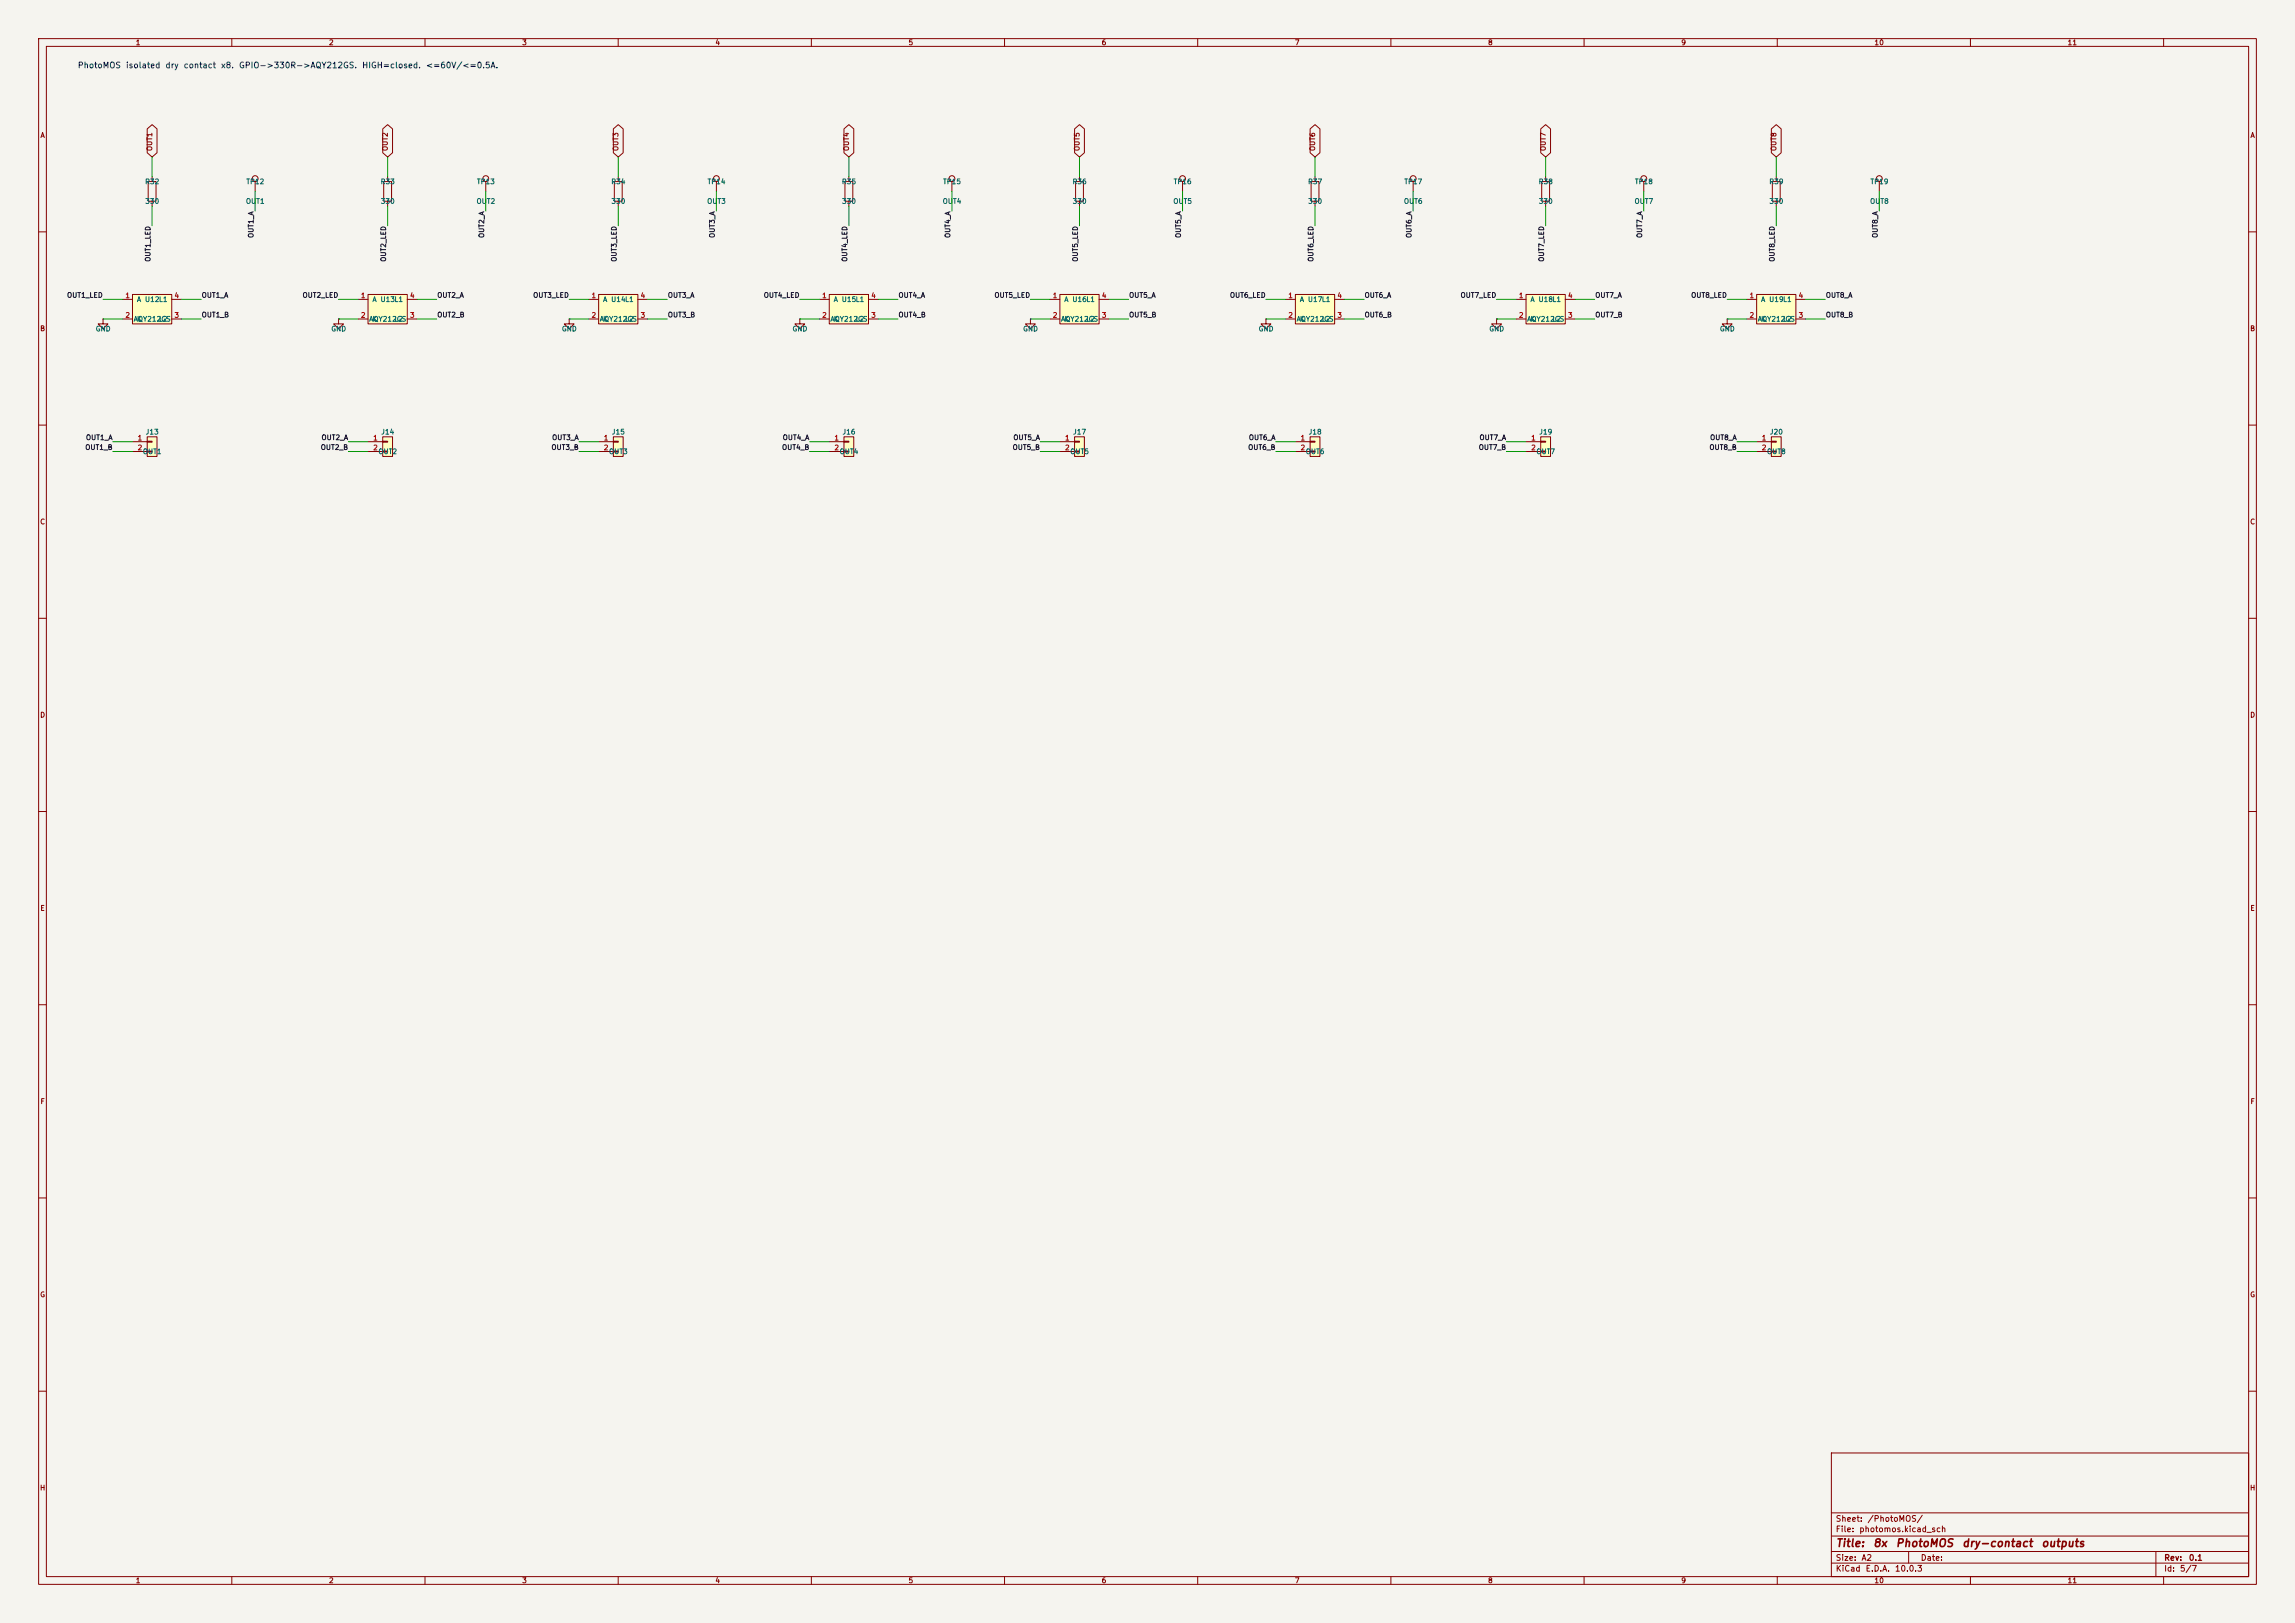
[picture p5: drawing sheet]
<svg xmlns="http://www.w3.org/2000/svg" width="594mm" height="420mm" viewBox="0 0 594 420" stroke-linecap="round" stroke-linejoin="round" font-family="sans-serif">
<defs><g id="words">
<g font-size="2" fill="#840000">
<text x="475" y="400.8">Title:</text>
<text x="484.7" y="400.8">8x</text>
<text x="490.5" y="400.8">PhotoMOS</text>
<text x="507.7" y="400.8">dry-contact</text>
<text x="528.2" y="400.8">outputs</text>
</g>
<g font-size="1.5" fill="#0000c2">
<text x="20" y="18">PhotoMOS</text>
<text x="32.4" y="18">isolated</text>
<text x="42.7" y="18">dry</text>
<text x="47.4" y="18">contact</text>
<text x="57.1" y="18">x8.</text>
<text x="61.7" y="18">GPIO-&gt;330R-&gt;AQY212GS.</text>
<text x="93.6" y="18">HIGH=closed.</text>
<text x="110.1" y="18">&lt;=60V/&lt;=0.5A.</text>
</g>
<g font-size="1.5" fill="#840000">
<text x="475" y="394.1">Sheet:</text>
<text x="483.2" y="394.1">/PhotoMOS/</text>
<text x="475" y="396.8">File:</text>
<text x="481.1" y="396.8">photomos.kicad_sch</text>
<text x="475" y="407">KiCad</text>
<text x="475" y="404.2">Size:</text>
<text x="481.7" y="404.2">A2</text>
<text x="482.7" y="407">E.D.A.</text>
<text x="490.3" y="407">10.0.3</text>
<text x="497" y="404.2">Date:</text>
<text x="560" y="404.2">Rev:</text>
<text x="560" y="407">Id:</text>
<text x="564.1" y="407">5/7</text>
<text x="566.4" y="404.2">0.1</text>
</g>
<g font-size="1.3" fill="#840000">
<text x="35" y="12">1</text>
<text x="85" y="12">2</text>
<text x="135" y="12">3</text>
<text x="185" y="12">4</text>
<text x="235" y="12">5</text>
<text x="285" y="12">6</text>
<text x="335" y="12">7</text>
<text x="385" y="12">8</text>
<text x="435" y="12">9</text>
<text x="485" y="12">10</text>
<text x="535" y="12">11</text>
<text x="10.3" y="36">A</text>
<text x="582.3" y="36">A</text>
<text x="39.7" y="39.2" transform="rotate(-90 39.7 39.2)">OUT1</text>
<text x="100.6" y="39.2" transform="rotate(-90 100.6 39.2)">OUT2</text>
<text x="160.3" y="39.2" transform="rotate(-90 160.3 39.2)">OUT3</text>
<text x="220" y="39.2" transform="rotate(-90 220 39.2)">OUT4</text>
<text x="279.7" y="39.2" transform="rotate(-90 279.7 39.2)">OUT5</text>
<text x="340.7" y="39.2" transform="rotate(-90 340.7 39.2)">OUT6</text>
<text x="400.4" y="39.2" transform="rotate(-90 400.4 39.2)">OUT7</text>
<text x="460.1" y="39.2" transform="rotate(-90 460.1 39.2)">OUT8</text>
<text x="10.3" y="86">B</text>
<text x="582.3" y="86">B</text>
<text x="10.3" y="136">C</text>
<text x="582.3" y="136">C</text>
<text x="10.3" y="186">D</text>
<text x="582.3" y="186">D</text>
<text x="10.3" y="236">E</text>
<text x="582.3" y="236">E</text>
<text x="10.3" y="286">F</text>
<text x="582.3" y="286">F</text>
<text x="10.3" y="336">G</text>
<text x="582.3" y="336">G</text>
<text x="10.2" y="386">H</text>
<text x="582.2" y="386">H</text>
<text x="35" y="410">1</text>
<text x="85" y="410">2</text>
<text x="135" y="410">3</text>
<text x="185" y="410">4</text>
<text x="235" y="410">5</text>
<text x="285" y="410">6</text>
<text x="335" y="410">7</text>
<text x="385" y="410">8</text>
<text x="435" y="410">9</text>
<text x="485" y="410">10</text>
<text x="535" y="410">11</text>
</g>
<g font-size="1.3" fill="#006464">
<text x="37.4" y="48">R32</text>
<text x="63.6" y="48">TP12</text>
<text x="98.4" y="48">R33</text>
<text x="123.3" y="48">TP13</text>
<text x="158.1" y="48">R34</text>
<text x="183" y="48">TP14</text>
<text x="217.8" y="48">R35</text>
<text x="244" y="48">TP15</text>
<text x="277.5" y="48">R36</text>
<text x="303.6" y="48">TP16</text>
<text x="338.4" y="48">R37</text>
<text x="363.3" y="48">TP17</text>
<text x="398.1" y="48">R38</text>
<text x="423" y="48">TP18</text>
<text x="457.8" y="48">R39</text>
<text x="484" y="48">TP19</text>
<text x="37.5" y="53">330</text>
<text x="63.5" y="53">OUT1</text>
<text x="98.4" y="53">330</text>
<text x="123.2" y="53">OUT2</text>
<text x="158.1" y="53">330</text>
<text x="182.9" y="53">OUT3</text>
<text x="217.8" y="53">330</text>
<text x="243.9" y="53">OUT4</text>
<text x="277.5" y="53">330</text>
<text x="303.5" y="53">OUT5</text>
<text x="338.4" y="53">330</text>
<text x="363.2" y="53">OUT6</text>
<text x="398.1" y="53">330</text>
<text x="422.9" y="53">OUT7</text>
<text x="457.8" y="53">330</text>
<text x="483.9" y="53">OUT8</text>
<text x="34.5" y="83.5">AQY212GS</text>
<text x="35.3" y="78.4">A U12L1</text>
<text x="35.3" y="83.5">K</text>
<text x="41" y="83.5">L2</text>
<text x="95.4" y="83.5">AQY212GS</text>
<text x="96.3" y="78.4">A U13L1</text>
<text x="96.3" y="83.5">K</text>
<text x="102" y="83.5">L2</text>
<text x="155.1" y="83.5">AQY212GS</text>
<text x="156" y="78.4">A U14L1</text>
<text x="156" y="83.5">K</text>
<text x="161.6" y="83.5">L2</text>
<text x="214.8" y="83.5">AQY212GS</text>
<text x="215.6" y="78.4">A U15L1</text>
<text x="215.6" y="83.5">K</text>
<text x="221.3" y="83.5">L2</text>
<text x="274.5" y="83.5">AQY212GS</text>
<text x="275.3" y="78.4">A U16L1</text>
<text x="275.3" y="83.5">K</text>
<text x="281" y="83.5">L2</text>
<text x="335.5" y="83.5">AQY212GS</text>
<text x="336.3" y="78.4">A U17L1</text>
<text x="336.3" y="83.5">K</text>
<text x="342" y="83.5">L2</text>
<text x="395.1" y="83.5">AQY212GS</text>
<text x="396" y="78.4">A U18L1</text>
<text x="396" y="83.5">K</text>
<text x="401.7" y="83.5">L2</text>
<text x="454.8" y="83.5">AQY212GS</text>
<text x="455.7" y="78.4">A U19L1</text>
<text x="455.7" y="83.5">K</text>
<text x="461.4" y="83.5">L2</text>
<text x="24.6" y="86.1">GND</text>
<text x="85.6" y="86.1">GND</text>
<text x="145.3" y="86.1">GND</text>
<text x="205" y="86.1">GND</text>
<text x="264.7" y="86.1">GND</text>
<text x="325.6" y="86.1">GND</text>
<text x="385.3" y="86.1">GND</text>
<text x="445" y="86.1">GND</text>
<text x="37.6" y="112.7">J13</text>
<text x="98.5" y="112.7">J14</text>
<text x="158.2" y="112.7">J15</text>
<text x="217.9" y="112.7">J16</text>
<text x="277.6" y="112.7">J17</text>
<text x="338.6" y="112.7">J18</text>
<text x="398.3" y="112.7">J19</text>
<text x="457.9" y="112.7">J20</text>
<text x="36.8" y="117.8">OUT1</text>
<text x="97.8" y="117.8">OUT2</text>
<text x="157.5" y="117.8">OUT3</text>
<text x="217.2" y="117.8">OUT4</text>
<text x="276.9" y="117.8">OUT5</text>
<text x="337.8" y="117.8">OUT6</text>
<text x="397.5" y="117.8">OUT7</text>
<text x="457.2" y="117.8">OUT8</text>
</g>
<g font-size="1.3" fill="#0f0f0f">
<text x="65.9" y="61.7" transform="rotate(-90 65.9 61.7)">OUT1_A</text>
<text x="125.6" y="61.7" transform="rotate(-90 125.6 61.7)">OUT2_A</text>
<text x="185.3" y="61.7" transform="rotate(-90 185.3 61.7)">OUT3_A</text>
<text x="246.3" y="61.7" transform="rotate(-90 246.3 61.7)">OUT4_A</text>
<text x="305.9" y="61.7" transform="rotate(-90 305.9 61.7)">OUT5_A</text>
<text x="365.6" y="61.7" transform="rotate(-90 365.6 61.7)">OUT6_A</text>
<text x="425.3" y="61.7" transform="rotate(-90 425.3 61.7)">OUT7_A</text>
<text x="486.3" y="61.7" transform="rotate(-90 486.3 61.7)">OUT8_A</text>
<text x="39.2" y="67.9" transform="rotate(-90 39.2 67.9)">OUT1_LED</text>
<text x="100.2" y="67.9" transform="rotate(-90 100.2 67.9)">OUT2_LED</text>
<text x="159.9" y="67.9" transform="rotate(-90 159.9 67.9)">OUT3_LED</text>
<text x="219.6" y="67.9" transform="rotate(-90 219.6 67.9)">OUT4_LED</text>
<text x="279.3" y="67.9" transform="rotate(-90 279.3 67.9)">OUT5_LED</text>
<text x="340.2" y="67.9" transform="rotate(-90 340.2 67.9)">OUT6_LED</text>
<text x="399.9" y="67.9" transform="rotate(-90 399.9 67.9)">OUT7_LED</text>
<text x="459.6" y="67.9" transform="rotate(-90 459.6 67.9)">OUT8_LED</text>
<text x="17.2" y="77.3">OUT1_LED</text>
<text x="52.1" y="77.3">OUT1_A</text>
<text x="78.2" y="77.3">OUT2_LED</text>
<text x="113" y="77.3">OUT2_A</text>
<text x="137.9" y="77.3">OUT3_LED</text>
<text x="172.7" y="77.3">OUT3_A</text>
<text x="197.6" y="77.3">OUT4_LED</text>
<text x="232.4" y="77.3">OUT4_A</text>
<text x="257.2" y="77.3">OUT5_LED</text>
<text x="292.1" y="77.3">OUT5_A</text>
<text x="318.2" y="77.3">OUT6_LED</text>
<text x="353.1" y="77.3">OUT6_A</text>
<text x="377.9" y="77.3">OUT7_LED</text>
<text x="412.7" y="77.3">OUT7_A</text>
<text x="437.6" y="77.3">OUT8_LED</text>
<text x="472.4" y="77.3">OUT8_A</text>
<text x="52.1" y="82.4">OUT1_B</text>
<text x="113" y="82.4">OUT2_B</text>
<text x="172.7" y="82.4">OUT3_B</text>
<text x="232.4" y="82.4">OUT4_B</text>
<text x="292.1" y="82.4">OUT5_B</text>
<text x="353.1" y="82.4">OUT6_B</text>
<text x="412.7" y="82.4">OUT7_B</text>
<text x="472.4" y="82.4">OUT8_B</text>
<text x="21.9" y="116.7">OUT1_B</text>
<text x="22.1" y="114.2">OUT1_A</text>
<text x="82.9" y="116.7">OUT2_B</text>
<text x="83.1" y="114.2">OUT2_A</text>
<text x="142.6" y="116.7">OUT3_B</text>
<text x="142.8" y="114.2">OUT3_A</text>
<text x="202.3" y="116.7">OUT4_B</text>
<text x="202.5" y="114.2">OUT4_A</text>
<text x="262" y="116.7">OUT5_B</text>
<text x="262.1" y="114.2">OUT5_A</text>
<text x="322.9" y="116.7">OUT6_B</text>
<text x="323.1" y="114.2">OUT6_A</text>
<text x="382.6" y="116.7">OUT7_B</text>
<text x="382.8" y="114.2">OUT7_A</text>
<text x="442.3" y="116.7">OUT8_B</text>
<text x="442.5" y="114.2">OUT8_A</text>
</g>
<g font-size="1.3" fill="#a90000">
<text x="32.3" y="77.4">1</text>
<text x="45" y="77.4">4</text>
<text x="93.3" y="77.4">1</text>
<text x="106" y="77.4">4</text>
<text x="153" y="77.4">1</text>
<text x="165.7" y="77.4">4</text>
<text x="212.7" y="77.4">1</text>
<text x="225.4" y="77.4">4</text>
<text x="272.3" y="77.4">1</text>
<text x="285" y="77.4">4</text>
<text x="333.3" y="77.4">1</text>
<text x="346" y="77.4">4</text>
<text x="393" y="77.4">1</text>
<text x="405.7" y="77.4">4</text>
<text x="452.7" y="77.4">1</text>
<text x="465.4" y="77.4">4</text>
<text x="32.3" y="82.5">2</text>
<text x="45" y="82.5">3</text>
<text x="93.3" y="82.5">2</text>
<text x="106" y="82.5">3</text>
<text x="153" y="82.5">2</text>
<text x="165.7" y="82.5">3</text>
<text x="212.7" y="82.5">2</text>
<text x="225.4" y="82.5">3</text>
<text x="272.3" y="82.5">2</text>
<text x="285" y="82.5">3</text>
<text x="333.3" y="82.5">2</text>
<text x="346" y="82.5">3</text>
<text x="393" y="82.5">2</text>
<text x="405.7" y="82.5">3</text>
<text x="452.7" y="82.5">2</text>
<text x="465.4" y="82.5">3</text>
<text x="35.5" y="114.3">1</text>
<text x="35.5" y="116.8">2</text>
<text x="96.4" y="114.3">1</text>
<text x="96.4" y="116.8">2</text>
<text x="156.1" y="114.3">1</text>
<text x="156.1" y="116.8">2</text>
<text x="215.8" y="114.3">1</text>
<text x="215.8" y="116.8">2</text>
<text x="275.5" y="114.3">1</text>
<text x="275.5" y="116.8">2</text>
<text x="336.5" y="114.3">1</text>
<text x="336.5" y="116.8">2</text>
<text x="396.2" y="114.3">1</text>
<text x="396.2" y="116.8">2</text>
<text x="455.9" y="114.3">1</text>
<text x="455.9" y="116.8">2</text>
</g>
</g></defs>
<path d="M0 0h594v420h-594z" fill="#f5f4ef" stroke="#f5f4ef" stroke-width=".26"/>
<g fill="none" stroke="#840000" stroke-width=".26">
<path d="M10 10h574v400h-574zM12 12h570v396h-570zM60 10v2M110 10v2M160 10v2M210 10v2M260 10v2M310 10v2M360 10v2M410 10v2M460 10v2M510 10v2"/>
<path d="M560 10v2M10 60h2M582 60h2M10 110h2M582 110h2M10 160h2M582 160h2M10 210h2M582 210h2M10 260h2M582 260h2M10 310h2"/>
<path d="M582 310h2M10 360h2M474 376h108v32h-108zM582 360h2M474 397.5h108M474 391.5h108M60 408v2M110 408v2M160 408v2M210 408v2M260 408v2M310 408v2"/>
<path d="M360 408v2M410 408v2M460 408v2M474 404.5h108M474 401.5h108M494 401.5v3M510 408v2M558 401.5v6.5M560 408v2"/>
</g>
<path d="M458.5 113h2.5v5.1h-2.5z" fill="#ffffc2"/>
<path d="M38.4 47h2v5.1h-2zM39.4 45.7v1.3M39.4 52.1v1.2M454.7 114.3h3.8M454.7 116.8h3.8M458.5 113h2.5v5.1h-2.5zM458.5 114.2h1.2v.2h-1.2zM458.5 116.7h1.2v.3h-1.2z" fill="none" stroke="#840000" stroke-width=".26"/>
<path d="M274.3 76.2h10.2v7.6h-10.2z" fill="#ffffc2"/>
<path d="M271.8 77.5h2.5M274.3 76.2h10.2v7.6h-10.2zM284.5 77.5h2.5M271.8 82.6h2.5M284.5 82.6h2.5" fill="none" stroke="#840000" stroke-width=".26"/>
<path d="M158.7 113h2.6v5.1h-2.6z" fill="#ffffc2"/>
<g fill="none" stroke="#840000" stroke-width=".26">
<path d="M185.4 47v2.5M218.7 47h2v5.1h-2zM219.7 45.7v1.3M219.7 52.1v1.2M154.9 114.3h3.8M154.9 116.8h3.8M158.7 113h2.6v5.1h-2.6zM158.7 114.2h1.3v.2h-1.3zM158.7 116.7h1.3v.3h-1.3z"/>
<circle cx="185.4" cy="46.2" r=".76"/>
</g>
<path d="M398.8 113h2.5v5.1h-2.5z" fill="#ffffc2"/>
<path d="M395 114.3h3.8M395 116.8h3.8M398.8 113h2.5v5.1h-2.5zM398.8 114.2h1.2v.2h-1.2zM398.8 116.7h1.2v.3h-1.2z" fill="none" stroke="#840000" stroke-width=".26"/>
<path d="M99.1 113h2.5v5.1h-2.5z" fill="#ffffc2"/>
<g fill="none" stroke="#840000" stroke-width=".26">
<path d="M125.7 47v2.5M95.2 114.3h3.9M95.2 116.8h3.9M99.1 113h2.5v5.1h-2.5zM99.1 114.2h1.2v.2h-1.2zM99.1 116.7h1.2v.3h-1.2z"/>
<circle cx="125.7" cy="46.2" r=".76"/>
</g>
<path d="M214.6 76.2h10.2v7.6h-10.2z" fill="#ffffc2"/>
<path d="M212.1 77.5h2.5M214.6 76.2h10.2v7.6h-10.2zM224.8 77.5h2.5M212.1 82.6h2.5M224.8 82.6h2.5" fill="none" stroke="#840000" stroke-width=".26"/>
<path d="M339.1 113h2.5v5.1h-2.5z" fill="#ffffc2"/>
<path d="M207 82.6v1.2h1.3l-1.3 1.3-1.3-1.3h1.3M207 82.6h.1M335.3 114.3h3.8M335.3 116.8h3.8M339.1 113h2.5v5.1h-2.5zM339.1 114.2h1.3v.2h-1.3zM339.1 116.7h1.3v.3h-1.3z" fill="none" stroke="#840000" stroke-width=".26"/>
<path d="M218.4 113h2.6v5.1h-2.6z" fill="#ffffc2"/>
<path d="M399 47h2.1v5.1h-2.1zM400 45.7v1.3M400 52.1v1.2M214.6 114.3h3.8M214.6 116.8h3.8M218.4 113h2.6v5.1h-2.6zM218.4 114.2h1.3v.2h-1.3zM218.4 116.7h1.3v.3h-1.3z" fill="none" stroke="#840000" stroke-width=".26"/>
<path d="M335.3 76.2h10.1v7.6h-10.1z" fill="#ffffc2"/>
<path d="M332.7 77.5h2.6M335.3 76.2h10.1v7.6h-10.1zM345.4 77.5h2.6M26.7 82.6v1.2h1.2l-1.2 1.3-1.3-1.3h1.3M26.7 82.6h.1M332.7 82.6h2.6M345.4 82.6h2.6" fill="none" stroke="#840000" stroke-width=".26"/>
<path d="M154.9 76.2h10.2v7.6h-10.2z" fill="#ffffc2"/>
<g fill="none" stroke="#840000" stroke-width=".26">
<path d="M159 47h2v5.1h-2zM160 45.7v1.3M160 52.1v1.2M339.3 47h2.1v5.1h-2.1zM340.4 45.7v1.3M340.4 52.1v1.2M152.4 77.5h2.5M154.9 76.2h10.2v7.6h-10.2zM165.1 77.5h2.5M87.6 82.6v1.2h1.3l-1.3 1.3-1.2-1.3h1.2M87.6 82.6h.1M147.3 82.6v1.2h1.3l-1.3 1.3-1.3-1.3h1.3"/>
<path d="M147.3 82.6h.1M152.4 82.6h2.5M165.1 82.6h2.5"/>
</g>
<path d="M95.2 76.2h10.2v7.6h-10.2z" fill="#ffffc2"/>
<g fill="none" stroke="#840000" stroke-width=".26">
<path d="M66 47v2.5M425.4 47v2.5M92.7 77.5h2.5M95.2 76.2h10.2v7.6h-10.2zM105.4 77.5h2.5M92.7 82.6h2.5M105.4 82.6h2.5M327.7 82.6v1.2h1.2l-1.2 1.3-1.3-1.3h1.3M327.7 82.6h.1M387.3 82.6v1.2h1.3l-1.3 1.3-1.2-1.3h1.2M387.3 82.6h.1"/>
<circle cx="66" cy="46.2" r=".76"/>
<circle cx="425.5" cy="46.2" r=".76"/>
</g>
<path d="M38.1 113h2.5v5.1h-2.5z" fill="#ffffc2"/>
<path d="M34.3 114.3h3.8M34.3 116.8h3.8M38.1 113h2.5v5.1h-2.5zM38.1 114.2h1.3v.2h-1.3zM38.1 116.7h1.3v.3h-1.3z" fill="none" stroke="#840000" stroke-width=".26"/>
<path d="M395 76.2h10.1v7.6h-10.1z" fill="#ffffc2"/>
<path d="M392.4 77.5h2.6M395 76.2h10.1v7.6h-10.1zM405.1 77.5h2.6M392.4 82.6h2.6M405.1 82.6h2.6M447 82.6v1.2h1.3l-1.3 1.3-1.2-1.3h1.2M447 82.6h.1" fill="none" stroke="#840000" stroke-width=".26"/>
<path d="M278.1 113h2.6v5.1h-2.6z" fill="#ffffc2"/>
<path d="M266.7 82.6v1.2h1.3l-1.3 1.3-1.3-1.3h1.3M266.7 82.6h.1M274.3 114.3h3.8M274.3 116.8h3.8M278.1 113h2.6v5.1h-2.6zM278.1 114.2h1.3v.2h-1.3zM278.1 116.7h1.3v.3h-1.3z" fill="none" stroke="#840000" stroke-width=".26"/>
<path d="M34.3 76.2h10.1v7.6h-10.1z" fill="#ffffc2"/>
<path d="M31.7 77.5h2.6M34.3 76.2h10.1v7.6h-10.1zM44.4 77.5h2.6M31.7 82.6h2.6M44.4 82.6h2.6" fill="none" stroke="#840000" stroke-width=".26"/>
<path d="M454.7 76.2h10.1v7.6h-10.1z" fill="#ffffc2"/>
<g fill="none" stroke="#840000" stroke-width=".26">
<path d="M38.1 33.4l1.3-1.2 1.2 1.2v6.1l-1.2 1.1-1.3-1.1zM99.1 33.4l1.2-1.2 1.3 1.2v6.1l-1.3 1.1-1.2-1.1zM158.7 33.4l1.3-1.2 1.3 1.2v6.1l-1.3 1.1-1.3-1.1zM218.4 33.4l1.3-1.2 1.3 1.2v6.1l-1.3 1.1-1.3-1.1zM278.1 33.4l1.3-1.2 1.3 1.2v6.1l-1.3 1.1-1.3-1.1zM339.1 33.4l1.3-1.2 1.2 1.2v6.1l-1.2 1.1-1.3-1.1zM398.8 33.4l1.2-1.2 1.3 1.2v6.1l-1.3 1.1-1.2-1.1zM458.5 33.4l1.2-1.2 1.3 1.2v6.1l-1.3 1.1-1.2-1.1zM99.3 47h2v5.1h-2zM100.3 45.7v1.3M100.3 52.1v1.2M246.4 47v2.5"/>
<path d="M278.4 47h2v5.1h-2zM279.4 45.7v1.3M279.4 52.1v1.2M306.1 47v2.5M365.8 47v2.5M458.7 47h2.1v5.1h-2.1zM459.7 45.7v1.3M459.7 52.1v1.2M486.4 47v2.5M452.1 77.5h2.6M454.7 76.2h10.1v7.6h-10.1zM464.8 77.5h2.6"/>
<path d="M452.1 82.6h2.6M464.8 82.6h2.6"/>
<circle cx="246.4" cy="46.2" r=".76"/>
<circle cx="306.1" cy="46.2" r=".76"/>
<circle cx="365.8" cy="46.2" r=".76"/>
<circle cx="486.4" cy="46.2" r=".76"/>
</g>
<g fill="none" stroke="#009600" stroke-width=".26">
<path d="M39.4 40.6v5.1M39.4 53.3v5.1M66 49.5v5.1M100.3 40.6v5.1M100.3 53.3v5.1M125.7 49.5v5.1M160 40.6v5.1M160 53.3v5.1M185.4 49.5v5.1M219.7 40.6v5.1M219.7 53.3v5.1M246.4 49.5v5.1"/>
<path d="M279.4 40.6v5.1M279.4 53.3v5.1M306.1 49.5v5.1M340.4 40.6v5.1M340.4 53.3v5.1M365.8 49.5v5.1M400 40.6v5.1M400 53.3v5.1M425.4 49.5v5.1M459.7 40.6v5.1M459.7 53.3v5.1M486.4 49.5v5.1"/>
<path d="M26.7 77.5h5M47 77.5h5.1M87.6 77.5h5.1M107.9 77.5h5.1M147.3 77.5h5.1M167.6 77.5h5.1M207 77.5h5.1M227.3 77.5h5.1M266.7 77.5h5.1M287 77.5h5.1M327.7 77.5h5M348 77.5h5.1"/>
<path d="M387.3 77.5h5.1M407.7 77.5h5M447 77.5h5.1M467.4 77.5h5M26.7 82.6h5M47 82.6h5.1M87.6 82.6h5.1M107.9 82.6h5.1M147.3 82.6h5.1M167.6 82.6h5.1M207 82.6h5.1M227.3 82.6h5.1"/>
<path d="M266.7 82.6h5.1M287 82.6h5.1M327.7 82.6h5M348 82.6h5.1M387.3 82.6h5.1M407.7 82.6h5M447 82.6h5.1M467.4 82.6h5M29.2 116.8h5.1M29.2 114.3h5.1M90.2 116.8h5M90.2 114.3h5"/>
<path d="M149.9 116.8h5M149.9 114.3h5M209.5 116.8h5.1M209.5 114.3h5.1M269.2 116.8h5.1M269.2 114.3h5.1M330.2 116.8h5.1M330.2 114.3h5.1M389.9 116.8h5.1M389.9 114.3h5.1M449.6 116.8h5.1M449.6 114.3h5.1"/>
</g>
<use href="#words"/>
</svg>
